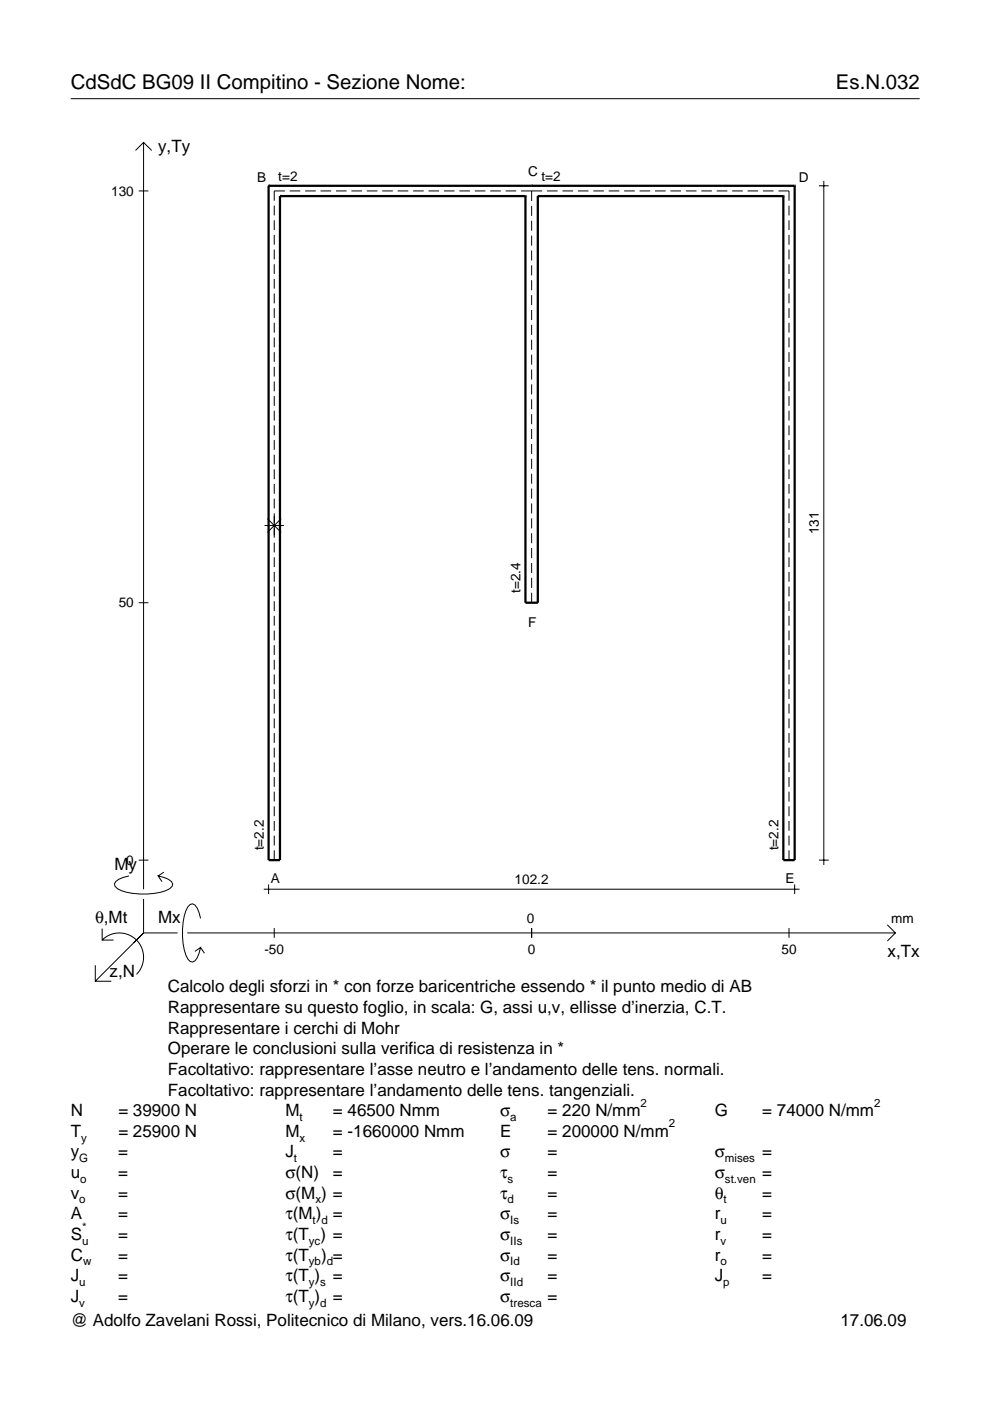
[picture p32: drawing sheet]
<svg xmlns="http://www.w3.org/2000/svg" width="210mm" height="297mm" viewBox="0 0 210 297" stroke-linecap="round" stroke-linejoin="round" font-family="sans-serif">
<defs><g id="words">
<g font-size="4.3">
<text x="15" y="18.9">CdSdC BG09 II Compitino - Sezione Nome:</text>
<text x="177.2" y="18.9">Es.N.032</text>
</g>
<g font-size="3.6">
<text x="33.5" y="32.3">y,Ty</text>
<text x="24.3" y="184.4">My</text>
<text x="20.1" y="195.7">θ,Mt</text>
<text x="33.5" y="195.7">Mx</text>
<text x="188.2" y="203">x,Tx</text>
<text x="23.2" y="207.1">z,N</text>
<text x="35.6" y="210.4">Calcolo degli sforzi in * con forze baricentriche essendo * il punto medio di AB</text>
<text x="35.6" y="214.8">Rappresentare su questo foglio, in scala: G, assi u,v, ellisse d’inerzia, C.T.</text>
<text x="35.6" y="219.2">Rappresentare i cerchi di Mohr</text>
<text x="35.6" y="223.5">Operare le conclusioni sulla verifica di resistenza in *</text>
<text x="35.6" y="227.9">Facoltativo: rappresentare l’asse neutro e l’andamento delle tens. normali.</text>
<text x="35.6" y="232.3">Facoltativo: rappresentare l’andamento delle tens. tangenziali.</text>
<text x="15" y="236.7">N</text>
<text x="25.1" y="236.7">= 39900 N</text>
<text x="60.5" y="236.7">M</text>
<text x="70.6" y="236.7">= 46500 Nmm</text>
<text x="106" y="236.7">σ</text>
<text x="116.1" y="236.7">= 220 N/mm</text>
<text x="151.5" y="236.7">G</text>
<text x="161.6" y="236.7">= 74000 N/mm</text>
<text x="15" y="245.4">y</text>
<text x="15" y="241">T</text>
<text x="25.1" y="245.4">=</text>
<text x="25.1" y="241">= 25900 N</text>
<text x="60.5" y="245.4">J</text>
<text x="60.5" y="241">M</text>
<text x="70.6" y="245.4">=</text>
<text x="70.6" y="241">= -1660000 Nmm</text>
<text x="106" y="245.4">σ</text>
<text x="106" y="241">E</text>
<text x="116.1" y="245.4">=</text>
<text x="116.1" y="241">= 200000 N/mm</text>
<text x="151.5" y="245.4">σ</text>
<text x="161.6" y="245.4">=</text>
<text x="15" y="249.8">u</text>
<text x="25.1" y="249.8">=</text>
<text x="60.5" y="249.8">σ(N)</text>
<text x="70.6" y="249.8">=</text>
<text x="106" y="249.8">τ</text>
<text x="116.1" y="249.8">=</text>
<text x="151.5" y="249.8">σ</text>
<text x="161.6" y="249.8">=</text>
<text x="15" y="254.2">v</text>
<text x="25.1" y="254.2">=</text>
<text x="60.5" y="254.2">σ(M ) =</text>
<text x="106" y="254.2">τ</text>
<text x="116.1" y="254.2">=</text>
<text x="151.5" y="254.2">θ</text>
<text x="161.6" y="254.2">=</text>
<text x="15" y="258.5">A</text>
<text x="15" y="262.9">S</text>
<text x="25.1" y="262.9">=</text>
<text x="25.1" y="258.5">=</text>
<text x="60.5" y="258.5">τ(M ) =</text>
<text x="60.5" y="262.9">τ(T ) =</text>
<text x="106" y="258.5">σ</text>
<text x="106" y="262.9">σ</text>
<text x="116.1" y="258.5">=</text>
<text x="116.1" y="262.9">=</text>
<text x="151.5" y="258.5">r</text>
<text x="151.5" y="262.9">r</text>
<text x="161.6" y="262.9">=</text>
<text x="161.6" y="258.5">=</text>
<text x="15" y="267.3">C</text>
<text x="25.1" y="267.3">=</text>
<text x="60.5" y="267.3">τ(T</text>
<text x="68.1" y="267.3">) =</text>
<text x="106" y="267.3">σ</text>
<text x="116.1" y="267.3">=</text>
<text x="151.5" y="267.3">r</text>
<text x="161.6" y="267.3">=</text>
<text x="15" y="271.7">J</text>
<text x="25.1" y="271.7">=</text>
<text x="60.5" y="271.7">τ(T )</text>
<text x="70.6" y="271.7">=</text>
<text x="106" y="271.7">σ</text>
<text x="116.1" y="271.7">=</text>
<text x="151.5" y="271.7">J</text>
<text x="161.6" y="271.7">=</text>
<text x="15" y="276">J</text>
<text x="15" y="281.2">@ Adolfo Zavelani Rossi, Politecnico di Milano, vers.16.06.09</text>
<text x="25.1" y="276">=</text>
<text x="60.5" y="276">τ(T )</text>
<text x="70.6" y="276">=</text>
<text x="106" y="276">σ</text>
<text x="116.1" y="276">=</text>
<text x="178.2" y="281.2">17.06.09</text>
</g>
<g font-size="2.9">
<text x="23.6" y="41.5">130</text>
<text x="54.6" y="38.5">B</text>
<text x="59" y="38.4">t=2</text>
<text x="112" y="37.2">C</text>
<text x="114.8" y="38.4">t=2</text>
<text x="169.4" y="38.5">D</text>
<text x="173.6" y="113.3" transform="rotate(-90 173.6 113.3)">131</text>
<text x="110.4" y="125.7" transform="rotate(-90 110.4 125.7)">t=2.4</text>
<text x="25.2" y="128.8">50</text>
<text x="112" y="132.9">F</text>
<text x="26.8" y="183.4">0</text>
<text x="55.9" y="180.3" transform="rotate(-90 55.9 180.3)">t=2.2</text>
<text x="165.1" y="180.3" transform="rotate(-90 165.1 180.3)">t=2.2</text>
<text x="57.4" y="187.3">A</text>
<text x="109.1" y="187.5">102.2</text>
<text x="166.5" y="187.3">E</text>
<text x="111.7" y="195.7">0</text>
<text x="189" y="195.7">mm</text>
<text x="56.1" y="202.2">-50</text>
<text x="111.9" y="202.2">0</text>
<text x="165.7" y="202.2">50</text>
</g>
<g font-size="2.4">
<text x="63.5" y="237.7">t</text>
<text x="108.2" y="237.7">a</text>
<text x="135.8" y="234.7">2</text>
<text x="141.8" y="239">2</text>
<text x="185.3" y="234.7">2</text>
<text x="17.2" y="242">y</text>
<text x="63.5" y="242">x</text>
<text x="16.8" y="246.4">G</text>
<text x="17" y="250.8">o</text>
<text x="62.3" y="246.4">t</text>
<text x="107.6" y="250.8">s</text>
<text x="153.7" y="246.4">mises</text>
<text x="153.7" y="250.8">st.ven</text>
<text x="16.8" y="255.2">o</text>
<text x="66.9" y="255.2">x</text>
<text x="107.6" y="255.2">d</text>
<text x="153.4" y="255.2">t</text>
<text x="17.4" y="263.9">u</text>
<text x="17.4" y="260.9">*</text>
<text x="65.5" y="263.9">yc</text>
<text x="66.3" y="259.5">t d</text>
<text x="108.2" y="259.5">Is</text>
<text x="108.2" y="263.9">IIs</text>
<text x="152.7" y="259.5">u</text>
<text x="152.7" y="263.9">v</text>
<text x="17.6" y="268.3">w</text>
<text x="65.5" y="268.3">yb d</text>
<text x="108.2" y="268.3">Id</text>
<text x="152.7" y="268.3">o</text>
<text x="16.8" y="272.7">u</text>
<text x="65.5" y="272.7">y s</text>
<text x="108.2" y="272.7">IId</text>
<text x="153.3" y="272.7">p</text>
<text x="16.8" y="277">v</text>
<text x="65.5" y="277">y d</text>
<text x="108.2" y="277">tresca</text>
</g>
</g></defs>
<g fill="none" stroke="#000" stroke-width=".21">
<path d="M15 20.9h180M28.7 31.9l1.7-1.7 1.8 1.7M30.4 30.2v158.3M173.6 39.4h2.1M174.7 38.4v145M29.4 40.5h2.1M58.1 43.6v2.1M58.1 46.7v2.1M58.1 49.8v2.1M58.1 52.9v2.1M58.1 56v2.1M58.1 59.1v2.1"/>
<path d="M60.4 40.5h-2.3v2.1M61.4 40.5h2.3M64.7 40.5h2.2M68 40.5h2.2M71.2 40.5h2.3M74.5 40.5h2.2M77.8 40.5h2.2M81 40.5h2.3M84.3 40.5h2.3M87.6 40.5h2.2M90.9 40.5h2.2M94.1 40.5h2.3"/>
<path d="M97.4 40.5h2.2M100.7 40.5h2.2M103.9 40.5h2.3M107.2 40.5h2.2M110.5 40.5h4.5M112.7 40.5v2.1M112.7 43.6v2.2M112.7 46.8v2.1M112.7 50v2.1M112.7 53.1v2.1M112.7 56.3v2.1M112.7 59.4v2.1"/>
<path d="M116 40.5h2.2M119.3 40.5h2.2M122.5 40.5h2.3M125.8 40.5h2.2M129.1 40.5h2.2M132.3 40.5h2.3M135.6 40.5h2.3M138.9 40.5h2.2M142.2 40.5h2.2M145.4 40.5h2.3M148.7 40.5h2.2M152 40.5h2.2"/>
<path d="M155.2 40.5h2.3M158.5 40.5h2.2M161.8 40.5h2.2M165 40.5h2.3v2.1M167.3 43.6v2.1M167.3 46.7v2.1M167.3 49.8v2.1M167.3 52.9v2.1M167.3 56v2.1M167.3 59.1v2.1M58.1 62.2v2.1M58.1 65.3v2.1"/>
<path d="M58.1 68.4v2.1M58.1 71.6v2M58.1 74.7v2M58.1 77.8v2M112.7 62.6v2.1M112.7 65.7v2.2M112.7 68.9v2.1M112.7 72v2.2M112.7 75.2v2.1M112.7 78.3v2.2M167.3 62.2v2.1M167.3 65.3v2.1"/>
<path d="M167.3 68.4v2.1M167.3 71.6v2M167.3 74.7v2M167.3 77.8v2M58.1 80.9v2.1M58.1 84v2.1M58.1 87.1v2.1M58.1 90.2v2.1M58.1 93.3v2.1M58.1 96.4v2.1M58.1 99.5v2.1M112.7 81.5v2.1"/>
<path d="M112.7 84.7v2.1M112.7 87.8v2.1M112.7 91v2.1M112.7 94.1v2.1M112.7 97.3v2.1M167.3 80.9v2.1M167.3 84v2.1M167.3 87.1v2.1M167.3 90.2v2.1M167.3 93.3v2.1M167.3 96.4v2.1M167.3 99.5v2.1"/>
<path d="M56.1 111.4h4.1M56.7 110l2.9 2.9M58.1 102.6v2.1M58.1 105.7v2.1M58.1 108.8v5.2M58.1 115v2.1M58.1 118.2v2M59.6 110l-2.9 2.9M112.7 100.4v2.2M112.7 103.6v2.1M112.7 106.7v2.2M112.7 109.9v2.1"/>
<path d="M112.7 113.1v2.1M112.7 116.2v2.1M112.7 119.4v2.1M167.3 102.6v2.1M167.3 105.7v2.1M167.3 108.8v2.1M167.3 111.9v2.1M167.3 115v2.1M167.3 118.2v2M29.4 127.8h2.1M58.1 121.3v2M58.1 124.4v2"/>
<path d="M58.1 127.5v2.1M58.1 130.6v2.1M58.1 133.7v2.1M58.1 136.8v2.1M58.1 139.9v2.1M112.7 122.5v2.1M112.7 125.7v2.1M167.3 121.3v2M167.3 124.4v2M167.3 127.5v2.1M167.3 130.6v2.1M167.3 133.7v2.1"/>
<path d="M167.3 136.8v2.1M167.3 139.9v2.1M58.1 143v2.1M58.1 146.1v2.1M58.1 149.2v2.1M58.1 152.3v2.1M58.1 155.4v2.1M58.1 158.5v2.1M167.3 143v2.1M167.3 146.1v2.1M167.3 149.2v2.1M167.3 152.3v2.1"/>
<path d="M167.3 155.4v2.1M167.3 158.5v2.1M58.1 161.6v2.1M58.1 164.8v2M58.1 167.9v2M58.1 171v2M58.1 174.1v2M58.1 177.2v2.1M167.3 161.6v2.1M167.3 164.8v2M167.3 167.9v2M167.3 171v2"/>
<path d="M167.3 174.1v2M167.3 177.2v2.1M21.7 199.3a5.1 5.1 0 0 1 7.2 0 5.1 5.1 0 0 1 0 7.3M21.7 196.9v2.4h2.4M27.3 185.7a3.6 3.6 0 0 0-3 1.7l.1 .5a5.6 5.6 0 0 0 3.8 1.5 13.4 13.4 0 0 0 7.8-1l.5-.5 .1-.5a3.6 3.6 0 0 0-3.1-1.7l.8 1.2M29.4 182.4h2.1M30.4 190.6v7.2M30.4 197.8l-10.2 10.2M30.4 197.8h7.2M34.7 184.9l-1.2 .8M39.7 197.8h150.1M42.5 194.7a3.6 3.6 0 0 0-1.7-3.1l-.5 .2a5.7 5.7 0 0 0-1.5 3.7 13.3 13.3 0 0 0 1 7.9l.5 .5 .5 .1a3.6 3.6 0 0 0 1.7-3.1l-1.2 .8"/>
<path d="M55.9 188.5h113.6M56.9 187.5v2.1M58.1 180.3v2.1M58.1 196.8v2M112.7 196.8v2M167.3 180.3v2.1M167.3 196.8v2M168.5 187.5v2.1M173.6 182.4h2.1M188.1 196.1l1.7 1.7-1.7 1.7M20.2 204.7v3.3h3.4M42.5 200.9l.8 1.2"/>
</g>
<g fill="none" stroke="#000" stroke-width=".48">
<path d="M56.9 39.4h.1M56.9 39.4v143h2.5v-140.8M56.9 39.4h111.6M112.7 39.4h.1M168.5 39.4h.1M168.5 39.4v143h-2.4v-140.8M59.4 41.6h.1M59.4 41.6h52M111.4 41.6h.1M111.4 41.6v86.2h2.6v-86.2M114 41.6h.1M114 41.6h52.1"/>
<path d="M166.1 41.6h.1"/>
</g>
<use href="#words"/>
</svg>
